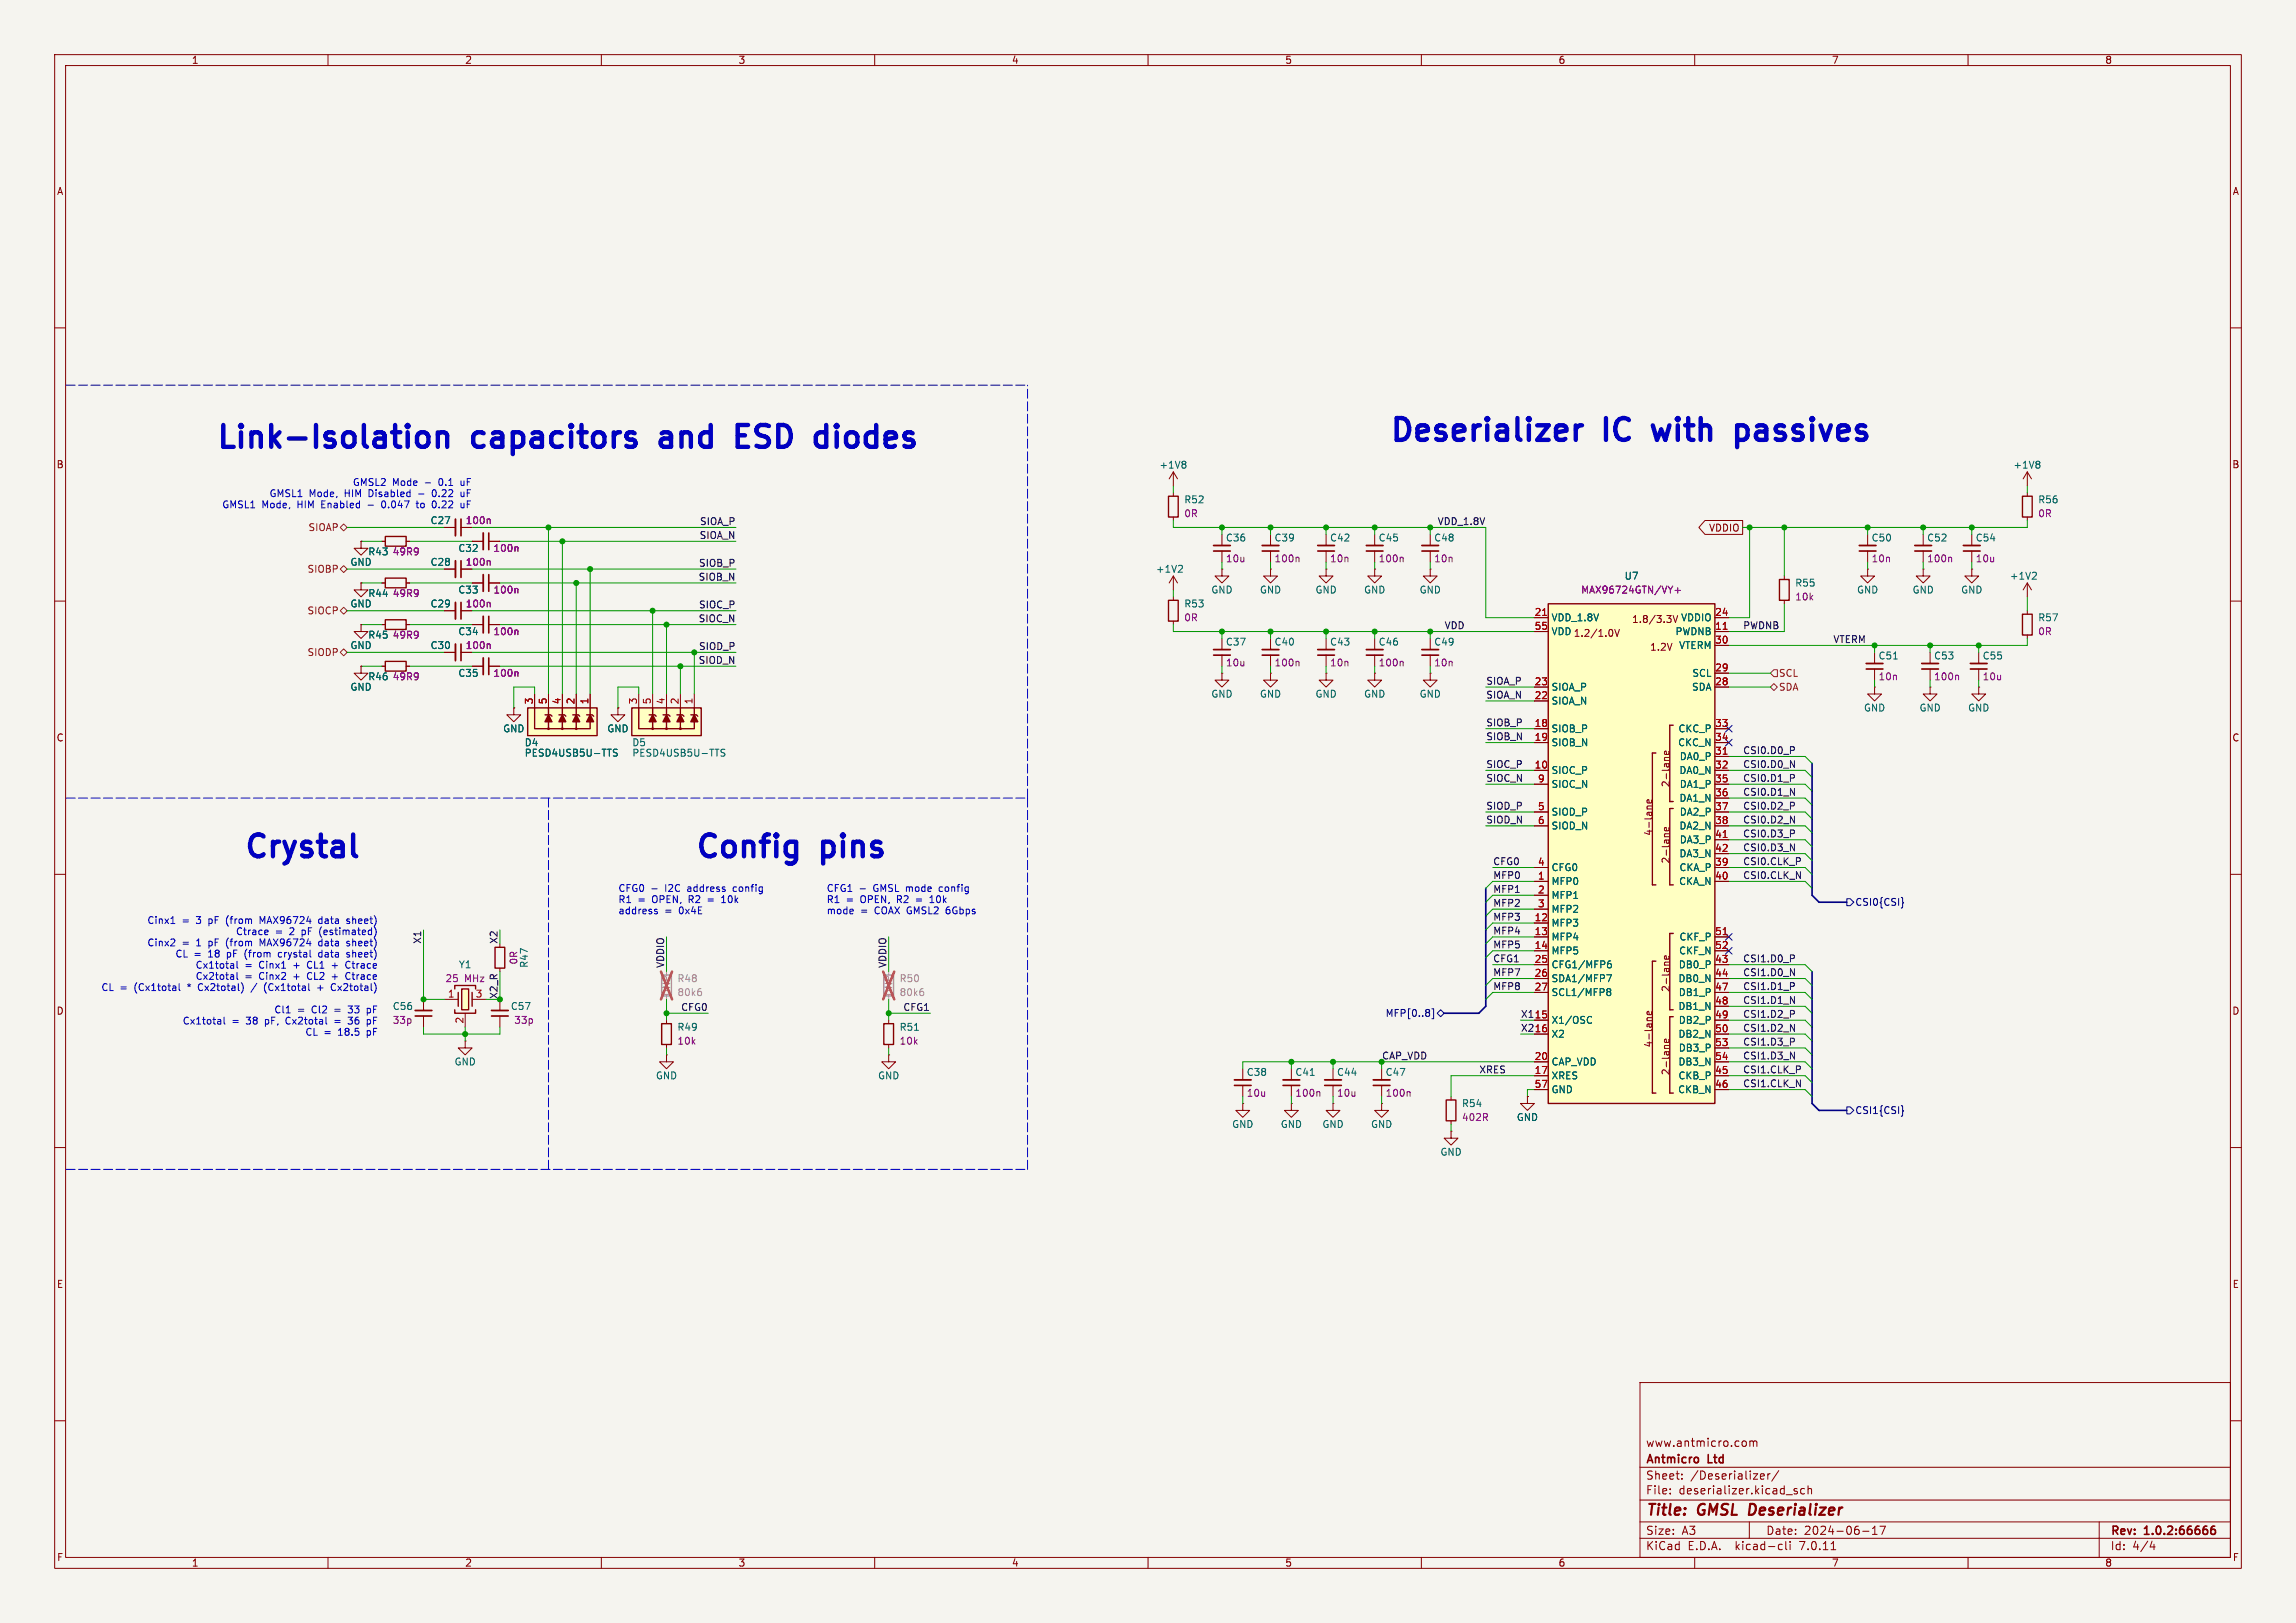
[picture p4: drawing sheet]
<svg xmlns="http://www.w3.org/2000/svg" width="420mm" height="297mm" viewBox="0 0 420 297" stroke-linecap="round" stroke-linejoin="round" font-family="sans-serif">
<defs><g id="words">
<g font-size="5.6" fill="#0000c2">
<text x="39.4" y="82.3">Link-Isolation</text>
<text x="86.9" y="82.3">capacitors</text>
<text x="122.8" y="82.3">and</text>
<text x="138.3" y="82.3">ESD</text>
<text x="154.3" y="82.3">diodes</text>
<text x="254" y="81">Deserializer</text>
<text x="293.9" y="81">IC</text>
<text x="304.4" y="81">with</text>
<text x="321.1" y="81">passives</text>
<text x="44.4" y="157.2">Crystal</text>
<text x="127" y="157.2">Config</text>
<text x="150.7" y="157.2">pins</text>
</g>
<g font-size="2.8" fill="#840000">
<text x="301" y="277.9">Title:</text>
<text x="310.6" y="277.9">GMSL</text>
<text x="320.8" y="277.9">Deserializer</text>
</g>
<g font-size="2.1" fill="#840000">
<text x="301" y="268.2">Antmicro</text>
<text x="301" y="265">www.antmicro.com</text>
<text x="312.5" y="268.2">Ltd</text>
<text x="301" y="273.7">File:</text>
<text x="301" y="271">Sheet:</text>
<text x="307.1" y="273.7">deserializer.kicad_sch</text>
<text x="309.2" y="271">/Deserializer/</text>
<text x="301" y="281.1">Size:</text>
<text x="307.6" y="281.1">A3</text>
<text x="323" y="281.1">Date:</text>
<text x="330" y="281.1">2024-06-17</text>
<text x="386" y="281.3">Rev:</text>
<text x="392.4" y="281.3">1.0.2:66666</text>
<text x="301" y="283.9">KiCad</text>
<text x="308.7" y="283.9">E.D.A.</text>
<text x="317.6" y="283.9">kicad-cli</text>
<text x="329.5" y="283.9">7.0.11</text>
<text x="386" y="283.9">Id:</text>
<text x="390.1" y="283.9">4/4</text>
</g>
<g font-size="1.8" fill="#840000">
<text x="35" y="11.9">1</text>
<text x="85" y="11.9">2</text>
<text x="135" y="11.9">3</text>
<text x="185" y="11.9">4</text>
<text x="235" y="11.9">5</text>
<text x="285" y="11.9">6</text>
<text x="335" y="11.9">7</text>
<text x="385" y="11.9">8</text>
<text x="10.3" y="35.9">A</text>
<text x="408.3" y="35.9">A</text>
<text x="10.3" y="85.9">B</text>
<text x="408.2" y="85.9">B</text>
<text x="312.5" y="97.5">VDDIO</text>
<text x="283.7" y="116.4">VDD 1.2/1.0V</text>
<text x="298.4" y="114.2">1.8/3.3V</text>
<text x="301.8" y="119.3">1.2V</text>
<text x="10.3" y="135.9">C</text>
<text x="408.2" y="135.9">C</text>
<text x="305.6" y="144.1" transform="rotate(-90 305.6 144.1)">2-lane</text>
<text x="302.4" y="153" transform="rotate(-90 302.4 153)">4-lane</text>
<text x="305.6" y="158.1" transform="rotate(-90 305.6 158.1)">2-lane</text>
<text x="10.3" y="185.9">D</text>
<text x="305.6" y="181.6" transform="rotate(-90 305.6 181.6)">2-lane</text>
<text x="408.2" y="185.9">D</text>
<text x="302.4" y="191.8" transform="rotate(-90 302.4 191.8)">4-lane</text>
<text x="305.6" y="196.8" transform="rotate(-90 305.6 196.8)">2-lane</text>
<text x="10.3" y="235.9">E</text>
<text x="408.3" y="235.9">E</text>
<text x="10.3" y="285.9">F</text>
<text x="35" y="286.9">1</text>
<text x="85" y="286.9">2</text>
<text x="135" y="286.9">3</text>
<text x="185" y="286.9">4</text>
<text x="235" y="286.9">5</text>
<text x="285" y="286.9">6</text>
<text x="335" y="286.9">7</text>
<text x="385" y="286.9">8</text>
<text x="408.3" y="285.9">F</text>
</g>
<g font-size="1.8" fill="#0000c2">
<text x="64.4" y="89">GMSL2</text>
<text x="71.8" y="89">Mode</text>
<text x="77.8" y="89">-</text>
<text x="80.5" y="89">0.1</text>
<text x="84.7" y="89">uF</text>
<text x="40.6" y="93.1">GMSL1</text>
<text x="47.9" y="93.1">Mode,</text>
<text x="49.2" y="91.1">GMSL1</text>
<text x="54.5" y="93.1">HIM</text>
<text x="56.5" y="91.1">Mode,</text>
<text x="59.1" y="93.1">Enabled</text>
<text x="63.2" y="91.1">HIM</text>
<text x="67.7" y="91.1">Disabled</text>
<text x="67.7" y="93.1">-</text>
<text x="70.5" y="93.1">0.047</text>
<text x="77" y="91.1">-</text>
<text x="77.1" y="93.1">to</text>
<text x="79.7" y="91.1">0.22</text>
<text x="80.1" y="93.1">0.22</text>
<text x="85.1" y="91.1">uF</text>
<text x="85.5" y="93.1">uF</text>
<text x="113" y="163.3">CFG0</text>
<text x="113" y="165.3">R1</text>
<text x="113" y="167.4">address</text>
<text x="116.7" y="165.3">=</text>
<text x="119.4" y="165.3">OPEN,</text>
<text x="121.6" y="167.4">=</text>
<text x="121.8" y="163.3">I2C</text>
<text x="124.3" y="167.4">0x4E</text>
<text x="126" y="163.3">address</text>
<text x="126.3" y="165.3">R2</text>
<text x="129.9" y="165.3">=</text>
<text x="132.7" y="165.3">10k</text>
<text x="134.6" y="163.3">config</text>
<text x="151.1" y="163.3">CFG1</text>
<text x="151.1" y="165.3">R1</text>
<text x="151.1" y="167.4">mode</text>
<text x="154.8" y="165.3">=</text>
<text x="157.4" y="167.4">=</text>
<text x="157.5" y="165.3">OPEN,</text>
<text x="159.9" y="163.3">GMSL mode</text>
<text x="160.1" y="167.4">COAX GMSL2</text>
<text x="164.4" y="165.3">R2</text>
<text x="168" y="165.3">=</text>
<text x="170.8" y="165.3">10k</text>
<text x="172.3" y="163.3">config</text>
<text x="173.5" y="167.4">6Gbps</text>
<text x="26.9" y="169.2">Cinx1</text>
<text x="26.9" y="173.3">Cinx2</text>
<text x="33.3" y="169.2">=</text>
<text x="33.3" y="173.3">=</text>
<text x="36" y="169.2">3</text>
<text x="36" y="173.3">1</text>
<text x="38.4" y="169.2">pF</text>
<text x="38.4" y="173.3">pF</text>
<text x="41.8" y="169.2">(from</text>
<text x="41.8" y="173.3">(from</text>
<text x="43.1" y="171.2">Ctrace</text>
<text x="48.2" y="169.2">MAX96724</text>
<text x="48.2" y="173.3">MAX96724</text>
<text x="50.3" y="171.2">=</text>
<text x="53.1" y="171.2">2</text>
<text x="55.5" y="171.2">pF</text>
<text x="58.9" y="171.2">(estimated)</text>
<text x="59.2" y="169.2">data</text>
<text x="59.2" y="173.3">data</text>
<text x="64.5" y="169.2">sheet)</text>
<text x="64.5" y="173.3">sheet)</text>
<text x="32" y="175.3">CL =</text>
<text x="35.7" y="177.3">Cx1total</text>
<text x="35.7" y="179.4">Cx2total</text>
<text x="38.2" y="175.3">18</text>
<text x="41.8" y="175.3">pF</text>
<text x="44.8" y="177.3">=</text>
<text x="44.8" y="179.4">=</text>
<text x="45.2" y="175.3">(from</text>
<text x="47.5" y="177.3">Cinx1</text>
<text x="47.5" y="179.4">Cinx2</text>
<text x="51.6" y="175.3">crystal</text>
<text x="54" y="177.3">+</text>
<text x="54" y="179.4">+</text>
<text x="56.7" y="177.3">CL1</text>
<text x="56.7" y="179.4">CL2</text>
<text x="59.2" y="175.3">data</text>
<text x="61.4" y="177.3">+</text>
<text x="61.4" y="179.4">+</text>
<text x="64.1" y="177.3">Ctrace</text>
<text x="64.1" y="179.4">Ctrace</text>
<text x="64.5" y="175.3">sheet)</text>
<text x="18.5" y="181.4">CL =</text>
<text x="24.7" y="181.4">(Cx1total</text>
<text x="34.6" y="181.4">*</text>
<text x="36.7" y="181.4">Cx2total)</text>
<text x="49.2" y="181.4">(Cx1total</text>
<text x="50.1" y="185.5">Cl1</text>
<text x="54.4" y="185.5">=</text>
<text x="57.1" y="185.5">Cl2</text>
<text x="59.1" y="181.4">+</text>
<text x="61.5" y="185.5">=</text>
<text x="61.9" y="181.4">Cx2total)</text>
<text x="64.2" y="185.5">33</text>
<text x="67.8" y="185.5">pF</text>
<text x="33.3" y="187.6">Cx1total</text>
<text x="42.4" y="187.6">=</text>
<text x="45.2" y="187.6">38</text>
<text x="48.8" y="187.6">pF,</text>
<text x="52.8" y="187.6">Cx2total</text>
<text x="55.8" y="189.6">CL =</text>
<text x="62" y="189.6">18.5</text>
<text x="64.6" y="187.6">36</text>
<text x="67.4" y="189.6">pF</text>
<text x="68.2" y="187.6">pF</text>
</g>
<g font-size="1.8" fill="#006464">
<text x="212" y="86">+1V8</text>
<text x="368.2" y="86">+1V8</text>
<text x="216.5" y="92.3">R52</text>
<text x="372.7" y="92.3">R56</text>
<text x="67.3" y="101.8">R43</text>
<text x="78.7" y="96.1">C27</text>
<text x="83.7" y="101.2">C32</text>
<text x="224.2" y="99.3">C36</text>
<text x="233" y="99.3">C39</text>
<text x="243.2" y="99.3">C42</text>
<text x="252.1" y="99.3">C45</text>
<text x="262.3" y="99.3">C48</text>
<text x="342.3" y="99.3">C50</text>
<text x="352.4" y="99.3">C52</text>
<text x="361.3" y="99.3">C54</text>
<text x="64" y="103.7">GND</text>
<text x="78.7" y="103.7">C28</text>
<text x="211.4" y="105">+1V2</text>
<text x="297.1" y="106.3">U7</text>
<text x="328.3" y="107.5">R55</text>
<text x="367.6" y="106.3">+1V2</text>
<text x="64" y="111.4">GND</text>
<text x="67.3" y="109.4">R44</text>
<text x="78.7" y="111.4">C29</text>
<text x="83.7" y="108.8">C33</text>
<text x="216.5" y="111.3">R53</text>
<text x="221.5" y="108.8">GND</text>
<text x="230.4" y="108.8">GND</text>
<text x="240.5" y="108.8">GND</text>
<text x="249.4" y="108.8">GND</text>
<text x="259.6" y="108.8">GND</text>
<text x="283.7" y="113.9">VDD_1.8V</text>
<text x="307.4" y="113.9">VDDIO</text>
<text x="339.6" y="108.8">GND</text>
<text x="349.8" y="108.8">GND</text>
<text x="358.6" y="108.8">GND</text>
<text x="372.7" y="113.9">R57</text>
<text x="64" y="119">GND</text>
<text x="67.3" y="117.1">R45</text>
<text x="78.7" y="119">C30</text>
<text x="83.7" y="116.4">C34</text>
<text x="224.2" y="118.3">C37</text>
<text x="233" y="118.3">C40</text>
<text x="243.2" y="118.3">C43</text>
<text x="252.1" y="118.3">C46</text>
<text x="262.3" y="118.3">C49</text>
<text x="283.7" y="116.4">VDD</text>
<text x="306.4" y="116.4">PWDNB</text>
<text x="307.1" y="119">VTERM</text>
<text x="67.3" y="124.7">R46</text>
<text x="83.7" y="124.1">C35</text>
<text x="309.5" y="124.1">SCL</text>
<text x="343.5" y="120.9">C51</text>
<text x="353.7" y="120.9">C53</text>
<text x="362.6" y="120.9">C55</text>
<text x="64" y="126.6">GND</text>
<text x="221.5" y="127.9">GND</text>
<text x="230.4" y="127.9">GND</text>
<text x="240.5" y="127.9">GND</text>
<text x="249.4" y="127.9">GND</text>
<text x="259.6" y="127.9">GND</text>
<text x="283.7" y="129.1">SIOA_N</text>
<text x="283.7" y="126.6">SIOA_P</text>
<text x="309.4" y="126.6">SDA</text>
<text x="340.9" y="130.4">GND</text>
<text x="351" y="130.4">GND</text>
<text x="359.9" y="130.4">GND</text>
<text x="91.9" y="134.2">GND</text>
<text x="95.9" y="136.8">D4</text>
<text x="111" y="134.2">GND</text>
<text x="115.6" y="136.8">D5</text>
<text x="283.7" y="134.2">SIOB_P</text>
<text x="283.7" y="136.8">SIOB_N</text>
<text x="306.9" y="136.8">CKC_N</text>
<text x="306.9" y="134.2">CKC_P</text>
<text x="95.9" y="138.7">PESD4USB5U-TTS</text>
<text x="115.6" y="138.7">PESD4USB5U-TTS</text>
<text x="283.7" y="141.8">SIOC_P</text>
<text x="307.1" y="141.8">DA0_N</text>
<text x="307.2" y="139.3">DA0_P</text>
<text x="283.7" y="149.5">SIOD_P</text>
<text x="283.7" y="144.4">SIOC_N</text>
<text x="307.1" y="146.9">DA1_N</text>
<text x="307.2" y="144.4">DA1_P</text>
<text x="307.2" y="149.5">DA2_P</text>
<text x="283.7" y="152">SIOD_N</text>
<text x="307.1" y="152">DA2_N</text>
<text x="307.2" y="154.5">DA3_P</text>
<text x="283.7" y="159.6">CFG0</text>
<text x="307.1" y="159.6">CKA_P</text>
<text x="307.1" y="157.1">DA3_N</text>
<text x="283.7" y="162.2">MFP0</text>
<text x="283.7" y="164.7">MFP1</text>
<text x="283.7" y="167.2">MFP2</text>
<text x="307.1" y="162.2">CKA_N</text>
<text x="283.7" y="169.8">MFP3</text>
<text x="283.7" y="172.3">MFP4</text>
<text x="307.1" y="172.3">CKF_P</text>
<text x="83.8" y="177.4">Y1</text>
<text x="96.7" y="177.2" transform="rotate(-90 96.7 177.2)">R47</text>
<text x="283.7" y="174.9">MFP5</text>
<text x="283.7" y="177.4">CFG1/MFP6</text>
<text x="283.7" y="179.9">SDA1/MFP7</text>
<text x="306.9" y="179.9">DB0_N</text>
<text x="307" y="177.4">DB0_P</text>
<text x="307.1" y="174.9">CKF_N</text>
<text x="71.8" y="185">C56</text>
<text x="93.3" y="185">C57</text>
<text x="283.7" y="182.5">SCL1/MFP8</text>
<text x="306.9" y="185">DB1_N</text>
<text x="307" y="182.5">DB1_P</text>
<text x="123.8" y="188.8">R49</text>
<text x="164.5" y="188.8">R51</text>
<text x="283.7" y="187.6">X1/OSC</text>
<text x="283.7" y="190.1">X2</text>
<text x="306.9" y="190.1">DB2_N</text>
<text x="307" y="187.6">DB2_P</text>
<text x="83.1" y="195.2">GND</text>
<text x="119.9" y="197.7">GND</text>
<text x="160.5" y="197.7">GND</text>
<text x="228" y="197.1">C38</text>
<text x="236.9" y="197.1">C41</text>
<text x="244.5" y="197.1">C44</text>
<text x="253.4" y="197.1">C47</text>
<text x="283.7" y="197.7">XRES</text>
<text x="283.7" y="195.2">CAP_VDD</text>
<text x="306.9" y="197.7">CKB_P</text>
<text x="306.9" y="195.2">DB3_N</text>
<text x="307" y="192.6">DB3_P</text>
<text x="267.3" y="202.8">R54</text>
<text x="283.7" y="200.3">GND</text>
<text x="306.9" y="200.3">CKB_N</text>
<text x="225.3" y="206.6">GND</text>
<text x="234.2" y="206.6">GND</text>
<text x="241.8" y="206.6">GND</text>
<text x="250.7" y="206.6">GND</text>
<text x="277.4" y="205.3">GND</text>
<text x="263.4" y="211.7">GND</text>
</g>
<g font-size="1.8" fill="#840084">
<text x="216.5" y="94.8">0R</text>
<text x="372.7" y="94.8">0R</text>
<text x="71.7" y="101.8">49R9</text>
<text x="85.1" y="96.1">100n</text>
<text x="90.2" y="101.2">100n</text>
<text x="85.1" y="103.7">100n</text>
<text x="224.2" y="103.1">10u</text>
<text x="233" y="103.1">100n</text>
<text x="243.2" y="103.1">10n</text>
<text x="252.1" y="103.1">100n</text>
<text x="262.3" y="103.1">10n</text>
<text x="342.3" y="103.1">10n</text>
<text x="352.4" y="103.1">100n</text>
<text x="361.3" y="103.1">10u</text>
<text x="71.7" y="109.4">49R9</text>
<text x="85.1" y="111.4">100n</text>
<text x="90.2" y="108.8">100n</text>
<text x="216.5" y="113.9">0R</text>
<text x="289.1" y="108.8">MAX96724GTN/VY+</text>
<text x="328.3" y="110.1">10k</text>
<text x="71.7" y="117.1">49R9</text>
<text x="85.1" y="119">100n</text>
<text x="90.2" y="116.4">100n</text>
<text x="372.7" y="116.4">0R</text>
<text x="71.7" y="124.7">49R9</text>
<text x="90.2" y="124.1">100n</text>
<text x="224.2" y="122.1">10u</text>
<text x="233" y="122.1">100n</text>
<text x="243.2" y="122.1">10n</text>
<text x="252.1" y="122.1">100n</text>
<text x="262.3" y="122.1">10n</text>
<text x="343.5" y="124.7">10n</text>
<text x="353.7" y="124.7">100n</text>
<text x="362.6" y="124.7">10u</text>
<text x="81.4" y="179.9">25</text>
<text x="85" y="179.9">MHz</text>
<text x="94.8" y="176.6" transform="rotate(-90 94.8 176.6)">0R</text>
<text x="71.8" y="187.6">33p</text>
<text x="94" y="187.6">33p</text>
<text x="123.8" y="191.4">10k</text>
<text x="164.5" y="191.4">10k</text>
<text x="228" y="200.9">10u</text>
<text x="236.9" y="200.9">100n</text>
<text x="244.5" y="200.9">10u</text>
<text x="253.4" y="200.9">100n</text>
<text x="267.3" y="205.3">402R</text>
</g>
<g font-size="1.8" fill="#725600">
<text x="56.3" y="97.4">SIOAP</text>
<text x="56.2" y="105">SIOBP</text>
<text x="56.2" y="112.6">SIOCP</text>
<text x="56.2" y="120.2">SIODP</text>
<text x="325.3" y="124.1">SCL</text>
<text x="325.3" y="126.6">SDA</text>
</g>
<g font-size="1.8" fill="#0f0f0f">
<text x="127.9" y="98.7">SIOA_N</text>
<text x="127.9" y="96.2">SIOA_P</text>
<text x="262.9" y="96.2">VDD_1.8V</text>
<text x="127.7" y="106.3">SIOB_N</text>
<text x="127.8" y="103.8">SIOB_P</text>
<text x="127.7" y="114">SIOC_N</text>
<text x="127.8" y="111.4">SIOC_P</text>
<text x="127.8" y="119">SIOD_P</text>
<text x="264.2" y="115.2">VDD</text>
<text x="318.8" y="115.2">PWDNB</text>
<text x="335.3" y="117.8">VTERM</text>
<text x="127.7" y="121.6">SIOD_N</text>
<text x="271.8" y="125.4">SIOA_P</text>
<text x="271.8" y="127.9">SIOA_N</text>
<text x="271.8" y="135.5">SIOB_N</text>
<text x="271.8" y="133">SIOB_P</text>
<text x="271.8" y="140.6">SIOC_P</text>
<text x="271.8" y="143.2">SIOC_N</text>
<text x="318.8" y="138.1">CSI0.D0_P</text>
<text x="318.8" y="140.6">CSI0.D0_N</text>
<text x="318.8" y="143.2">CSI0.D1_P</text>
<text x="271.8" y="148.2">SIOD_P</text>
<text x="318.8" y="148.2">CSI0.D2_P</text>
<text x="318.8" y="145.7">CSI0.D1_N</text>
<text x="271.8" y="150.8">SIOD_N</text>
<text x="318.8" y="150.8">CSI0.D2_N</text>
<text x="318.8" y="153.3">CSI0.D3_P</text>
<text x="318.8" y="155.9">CSI0.D3_N</text>
<text x="273" y="158.4">CFG0</text>
<text x="273" y="160.9">MFP0</text>
<text x="318.8" y="158.4">CSI0.CLK_P</text>
<text x="318.8" y="160.9">CSI0.CLK_N</text>
<text x="273" y="163.5">MFP1</text>
<text x="273" y="166">MFP2</text>
<text x="77.1" y="172.8" transform="rotate(-90 77.1 172.8)">X1</text>
<text x="273" y="171.1">MFP4</text>
<text x="273" y="173.6">MFP5</text>
<text x="273" y="168.6">MFP3</text>
<text x="121.6" y="177.2" transform="rotate(-90 121.6 177.2)">VDDIO</text>
<text x="162.2" y="177.2" transform="rotate(-90 162.2 177.2)">VDDIO</text>
<text x="273" y="176.2">CFG1</text>
<text x="273" y="178.7">MFP7</text>
<text x="318.8" y="176.2">CSI1.D0_P</text>
<text x="318.8" y="178.7">CSI1.D0_N</text>
<text x="124.5" y="185.1">CFG0</text>
<text x="165.1" y="185.1">CFG1</text>
<text x="273" y="181.3">MFP8</text>
<text x="318.8" y="183.8">CSI1.D1_N</text>
<text x="318.8" y="181.3">CSI1.D1_P</text>
<text x="278.1" y="186.3">X1</text>
<text x="318.8" y="188.9">CSI1.D2_N</text>
<text x="318.8" y="186.3">CSI1.D2_P</text>
<text x="318.8" y="191.4">CSI1.D3_P</text>
<text x="270.5" y="196.5">XRES</text>
<text x="318.8" y="196.5">CSI1.CLK_P</text>
<text x="318.8" y="194">CSI1.D3_N</text>
<text x="318.8" y="199">CSI1.CLK_N</text>
</g>
<g font-size="1.8" fill="#a90000">
<text x="280.6" y="112.8">21</text>
<text x="313.6" y="112.8">24</text>
<text x="280.6" y="115.3">55</text>
<text x="313.6" y="115.3">11</text>
<text x="313.6" y="117.9">30</text>
<text x="280.6" y="125.5">23</text>
<text x="313.6" y="125.5">28</text>
<text x="313.6" y="122.9">29</text>
<text x="97.5" y="129" transform="rotate(-90 97.5 129)">3</text>
<text x="100.1" y="129" transform="rotate(-90 100.1 129)">5</text>
<text x="102.6" y="129" transform="rotate(-90 102.6 129)">4</text>
<text x="105.2" y="129" transform="rotate(-90 105.2 129)">2</text>
<text x="107.7" y="129" transform="rotate(-90 107.7 129)">1</text>
<text x="116.6" y="129" transform="rotate(-90 116.6 129)">3</text>
<text x="119.1" y="129" transform="rotate(-90 119.1 129)">5</text>
<text x="121.7" y="129" transform="rotate(-90 121.7 129)">4</text>
<text x="124.2" y="129" transform="rotate(-90 124.2 129)">2</text>
<text x="126.7" y="129" transform="rotate(-90 126.7 129)">1</text>
<text x="280.6" y="128">22</text>
<text x="280.6" y="133.1">18</text>
<text x="280.6" y="135.6">19</text>
<text x="313.6" y="133.1">33</text>
<text x="313.6" y="135.6">34</text>
<text x="280.6" y="140.7">10</text>
<text x="281.2" y="143.3">9</text>
<text x="313.6" y="138.2">31</text>
<text x="313.6" y="140.7">32</text>
<text x="313.6" y="143.3">35</text>
<text x="281.2" y="148.3">5</text>
<text x="313.6" y="145.8">36</text>
<text x="313.6" y="148.3">37</text>
<text x="281.2" y="150.9">6</text>
<text x="313.6" y="150.9">38</text>
<text x="313.6" y="153.4">41</text>
<text x="313.6" y="156">42</text>
<text x="281.2" y="161">1</text>
<text x="281.2" y="158.5">4</text>
<text x="313.6" y="158.5">39</text>
<text x="313.6" y="161">40</text>
<text x="281.2" y="163.6">2</text>
<text x="281.2" y="166.1">3</text>
<text x="280.6" y="168.7">12</text>
<text x="280.6" y="171.2">13</text>
<text x="280.6" y="173.7">14</text>
<text x="313.6" y="171.2">51</text>
<text x="313.6" y="173.7">52</text>
<text x="280.6" y="176.3">25</text>
<text x="280.6" y="178.8">26</text>
<text x="313.6" y="176.3">43</text>
<text x="313.6" y="178.8">44</text>
<text x="81.8" y="182.6">1</text>
<text x="86.9" y="182.6">3</text>
<text x="280.6" y="181.4">27</text>
<text x="313.6" y="181.4">47</text>
<text x="313.6" y="183.9">48</text>
<text x="84.8" y="187.4" transform="rotate(-90 84.8 187.4)">2</text>
<text x="280.6" y="186.4">15</text>
<text x="280.6" y="189">16</text>
<text x="313.6" y="186.4">49</text>
<text x="313.6" y="189">50</text>
<text x="313.6" y="191.5">53</text>
<text x="280.6" y="196.6">17</text>
<text x="280.6" y="194.1">20</text>
<text x="313.6" y="196.6">45</text>
<text x="313.6" y="194.1">54</text>
<text x="280.6" y="199.1">57</text>
<text x="313.6" y="199.1">46</text>
</g>
<g font-size="1.8" fill="#000084">
<text x="339.3" y="166">CSI0{CSI}</text>
<text x="253.4" y="186.3">MFP[0..8]</text>
<text x="339.3" y="204.1">CSI1{CSI}</text>
</g>
<g font-size="1.8" fill="#009600">
<text x="91.1" y="172.8" transform="rotate(-90 91.1 172.8)">X2</text>
<text x="91.1" y="182.9" transform="rotate(-90 91.1 182.9)">X2_R</text>
<text x="278.1" y="188.9">X2</text>
<text x="252.7" y="194">CAP_VDD</text>
</g>
<g font-size="1.8" fill="#939391">
<text x="123.8" y="179.9">R48</text>
<text x="164.5" y="179.9">R50</text>
</g>
<g font-size="1.8" fill="#9c9b98">
<text x="122.8" y="182.4" transform="rotate(-90 122.8 182.4)">DNP</text>
<text x="123.8" y="182.5">80k6</text>
<text x="163.4" y="182.4" transform="rotate(-90 163.4 182.4)">DNP</text>
<text x="164.5" y="182.5">80k6</text>
</g>
</g></defs>
<path d="M0 0h420v297h-420z" fill="#f5f4ef" stroke="#f5f4ef" stroke-width=".18"/>
<g fill="none" stroke="#840000" stroke-width=".18">
<path d="M10 10h400v277h-400zM12 12h396v273h-396zM60 10v2M110 10v2M160 10v2M210 10v2M260 10v2M310 10v2M360 10v2M10 60h2M408 60h2M66 99.1v1.2h1.3l-1.3 1.3-1.2-1.3h1.2"/>
<path d="M66 99.1h.1M69.8 99.1h.7M74.3 99.1h.6M81.3 96.5h2M84.3 96.5h2.1M86.4 99.1h2M89.4 99.1h2M251.5 97.8v2M10 110h2M66 106.7v1.3h1.3l-1.3 1.2-1.2-1.2h1.2M66 106.7h.1M66 114.3v1.3h1.3l-1.3 1.2-1.2-1.2h1.2"/>
<path d="M66 114.3h.1M69.8 114.3h.7M69.8 106.7h.7M74.3 114.3h.6M74.3 106.7h.6M81.3 111.8h2M81.3 119.4h2M81.3 104.1h2M84.3 111.8h2.1M84.3 119.4h2.1M84.3 104.1h2.1M86.4 114.3h2"/>
<path d="M86.4 106.7h2M89.4 114.3h2M89.4 106.7h2M214.6 105.4l-.7 1.3M214.6 105.4v2.6M214.6 105.4l.8 1.3M251.5 104.1v1.3h1.2l-1.2 1.3-1.3-1.3h1.3M251.5 104.1h.1M251.5 100.8v2.1M408 110h2M66 121.9v1.3h1.3l-1.3 1.3-1.2-1.3h1.2M66 121.9h.1"/>
<path d="M69.8 121.9h.7M74.3 121.9h.6M86.4 121.9h2M89.4 121.9h2M113 129.5v1.3h1.3l-1.3 1.3-1.2-1.3h1.2M113 129.5h.1M10 160h2M408 160h2M162.6 193v1.3h1.2l-1.2 1.3-1.3-1.3h1.3M162.6 193h.1M162.6 186.7v.6M162.6 191.1v.7"/>
<path d="M243.8 195.6v2M243.8 198.6v2.1M252.7 195.6v2M252.7 198.6v2.1M10 210h2M252.7 201.9v1.3h1.3l-1.3 1.3-1.2-1.3h1.2M252.7 201.9h.1M265.4 200.7v.6M265.4 205.1v.6M279.4 200.7v1.2h1.3l-1.3 1.3-1.3-1.3h1.3M279.4 200.7h.1M408 210h2"/>
<path d="M10 260h2M300 253h108v32h-108zM408 260h2M300 278.5h108M300 274.5h108M300 268.5h108M305.5 273.2v.2M305.5 272.5v.1M307.7 270.5v.2M307.7 269.8v.1M319.2 263.7l.2 .3v.4l-.2 .3M320 278.5v3"/>
<path d="M320.1 263.8l.4-.1 .2 .2M320.1 263.7v1M320.7 263.9l.2-.2 .4 .1 .1 .9M320.7 263.9v.8M322.1 270.6h.6M322.1 269.8l.4-.1 .2 .3-.7 .2M323.4 269.7v1M323.8 269.7l-.3 .1-.1 .2M325.4 269.1l-1.3 1.9M328.2 272.7l.6 .4-.2 .3-.4-.1M328.7 272.5l-.3-.1-.2 .2M330.1 272.5l-.4-.1-.3 .3v.4l.1 .2h.6"/>
<path d="M330.7 272.5l.2-.1 .4 .1 .1 .9M330.7 271.9v1.5M342.5 279.7l.4-.4v1.5M343.9 279.3h1l-.7 1.5M384 278.5v6.5M60 285v2M110 285v2M160 285v2M210 285v2M260 285v2M300 281.5h108M310 285v2"/>
<path d="M325.6 282.6l.4 .1M326 283.5l-.4 .1M326.7 282.1v1.3l.2 .2M327.4 282.1v.1M327.4 282.6v1M334.9 283.6h.9M340.7 280.2h1.2M342.5 280.8h.9M360 285v2M393.7 282l-.4 1.1h.9M394 282.6v1"/>
</g>
<path d="M84.3 95v3M89.4 97.5v3.1M84.3 102.6v3.1M84.3 110.2v3.1M84.3 117.9v3M89.4 105.2v3M89.4 112.8v3M249.9 100.8h3.1M89.4 120.4v3M242.3 198.6h3.1M251.2 198.6h3.1M405.1 279.3a.59 .59 0 0 0-.7 .6v.6l.1 .2 .5 .1 .2-.2 .1-.5-.2-.2h-.4l-.3 .2" fill="none" stroke="#840000" stroke-width=".3"/>
<path d="M320.2 275.2l-.3 2h.5" fill="none" stroke="#840000" stroke-width=".4"/>
<path d="M83.3 95v3M88.4 97.5v3.1M249.9 99.8h3.1M83.3 102.6v3.1M83.3 110.2v3.1M83.3 117.9v3M88.4 105.2v3M88.4 112.8v3M88.4 120.4v3M242.3 197.6h3.1M251.2 197.6h3.1" fill="none" stroke="#840000" stroke-width=".33"/>
<path d="M89.5 95l.2 .2v.6M89.5 102.6l.2 .2v.6M89.5 110.2l.2 .2v.7M89.5 117.8l.2 .2v.7M94.6 115.3l.1 .2v.6M94.6 100.1l.1 .1v.7M94.6 107.7l.1 .2v.6M256.5 102l.2 .1v.7M94.6 122.9l.1 .2v.7M257.8 199.8l.1 .1v.7" fill="none" stroke="#840084" stroke-width=".18"/>
<path d="M70.5 98.2h3.8v1.7h-3.8zM70.5 105.8h3.8v1.8h-3.8zM70.5 113.4h3.8v1.8h-3.8zM70.5 121h3.8v1.8h-3.8zM161.7 187.3h1.7v3.8h-1.7zM264.5 201.3h1.8v3.8h-1.8z" fill="none" stroke="#840000" stroke-width=".25"/>
<path d="M161.7 178.4h1.7v3.8h-1.7z" fill="none" stroke="#9c9b98" stroke-width=".25"/>
<path d="M162.6 177.8v.6M162.6 182.2v.7M168.6 180.9h.3M168.7 181.4l.3 .2v.3l-.3 .3" fill="none" stroke="#9c9b98" stroke-width=".18"/>
<path d="M161.5 177.8l2.1 5.1M163.6 177.8l-2.1 5.1" fill="none" stroke="#eb3a3d" stroke-width=".46"/>
<path d="M216.1 103.4l.2 .3-.1 .3-.7 .7h.8M167.3 188.5h.7" fill="none" stroke="#006464" stroke-width=".18"/>
<path d="M302.3 200h.6z" fill="#ffffc2"/>
<path d="M302.3 175.9v24.1" fill="none" stroke="#ffffc2" stroke-width=".18"/>
<g fill="#ffffc2">
<path d="M302.3 175.9h.6z"/>
<path d="M302.3 161.9h.6z"/>
</g>
<path d="M302.3 137.8v24.1" fill="none" stroke="#ffffc2" stroke-width=".18"/>
<g fill="#ffffc2">
<path d="M302.3 137.8h.6z"/>
<path d="M305.4 200h.7z"/>
</g>
<path d="M305.4 186.1v13.9" fill="none" stroke="#ffffc2" stroke-width=".18"/>
<g fill="#ffffc2">
<path d="M305.4 186.1h.7z"/>
<path d="M305.4 184.8h.7z"/>
</g>
<path d="M305.4 170.8v14" fill="none" stroke="#ffffc2" stroke-width=".18"/>
<g fill="#ffffc2">
<path d="M305.4 170.8h.7z"/>
<path d="M305.4 161.9h.7z"/>
</g>
<path d="M305.4 148v13.9" fill="none" stroke="#ffffc2" stroke-width=".18"/>
<g fill="#ffffc2">
<path d="M305.4 148h.7z"/>
<path d="M305.4 146.7h.7z"/>
</g>
<path d="M305.4 132.7v14" fill="none" stroke="#ffffc2" stroke-width=".18"/>
<path d="M305.4 132.7h.7z" fill="#ffffc2"/>
<path d="M283.2 110.5h30.5v91.4h-30.5z" fill="#ffffc2" stroke="#ffffc2" stroke-width=".18"/>
<path d="M213.7 90.8h1.8v3.8h-1.8zM283.2 110.5h30.5v91.4h-30.5zM325.5 106h1.8v3.9h-1.8zM302.9 137.8h-.6v24.1h.6M306.1 132.7h-.7v14h.7M306.1 148h-.7v13.9h.7M302.9 175.9h-.6v24.1h.6M306.1 170.8h-.7v14h.7M306.1 186.1h-.7v13.9h.7" fill="none" stroke="#840000" stroke-width=".25"/>
<g fill="none" stroke="#840000" stroke-width=".18">
<path d="M214.6 90.2v.6M214.6 94.6v.7M261.6 97.8v2M341.6 97.8v2M251.5 116.8v2.1M251.5 119.9v2M261.6 104.1v1.3h1.3l-1.3 1.3-1.3-1.3h1.3M261.6 104.1h.1M261.6 100.8v2.1M261.6 116.8v2.1M261.6 119.9v2M280.7 115.6h2.5"/>
<path d="M280.7 113h2.5M294.9 115.3l.1 .4-.1 .6M295.4 115.2l.4 1.3 .4-1.3M304.9 112.6h.8l-.4 .5M305.6 113.2l.1 .2-.1 .5M306 112.6l.5 1.3 .4-1.3M313.7 115.6h2.5M313.7 113h2.5M313.7 118.1h2.5M326.4 105.4v.6M326.4 109.9v.6M341.6 104.1v1.3h-1.2l1.2 1.3 1.3-1.3h-1.3"/>
<path d="M341.6 104.1h.1M341.6 100.8v2.1M251.5 123.2v1.3h1.2l-1.2 1.2-1.3-1.2h1.3M251.5 123.2h.1M261.6 123.2v1.3h1.3l-1.3 1.2-1.3-1.2h1.3M261.6 123.2h.1M280.7 133.4h2.5M280.7 135.9h2.5M280.7 128.3h2.5M280.7 125.7h2.5M305.2 137.5l.1 .4-.2 .2-.6-.1v-.5h.3l.1 .6M305.3 138.6h-.7l-.1 .2"/>
<path d="M313.7 133.4h2.5M313.7 135.9h2.5M313.7 125.7h2.5M313.7 123.2h2.5M313.7 138.4h2.5M280.7 141h2.5M280.7 143.5h2.5M280.7 148.6h2.5M280.7 151.1h2.5M280.7 158.8h2.5M302.1 146.4v.4l-.2 .1h-.6v-.5l.3-.1 .1 .6M302.1 147.5h-.6l-.2 .2"/>
<path d="M305.2 151.5l.1 .3-.2 .2h-.6v-.5l.3-.1 .1 .6M305.3 152.6h-.7l-.1 .2M313.7 141h2.5M313.7 143.5h2.5M313.7 146.1h2.5M313.7 148.6h2.5M313.7 151.1h2.5M313.7 158.8h2.5M313.7 153.7h2.5M313.7 156.2h2.5M280.7 161.3h2.5M280.7 168.9h2.5"/>
<path d="M280.7 171.5h2.5M280.7 174h2.5M280.7 163.8h2.5M280.7 176.5h2.5M280.7 179.1h2.5M280.7 166.4h2.5M305.2 175l.1 .3-.2 .2h-.6v-.5l.3-.1 .1 .6M305.3 176.1h-.7l-.1 .2M313.7 161.3h2.5M313.7 171.5h2.5M313.7 174h2.5M313.7 176.5h2.5"/>
<path d="M313.7 179.1h2.5M280.7 186.7h2.5M280.7 189.2h2.5M280.7 196.9h2.5M280.7 194.3h2.5M280.7 181.6h2.5M280.7 199.4h2.5M302.1 185.1v.4l-.2 .2-.6-.1v-.5h.3l.1 .6M302.1 186.2h-.6l-.2 .2M305.2 190.2l.1 .4-.2 .2-.6-.1v-.5h.3l.1 .6M305.3 191.3h-.7l-.1 .2M313.7 186.7h2.5"/>
<path d="M313.7 189.2h2.5M313.7 196.9h2.5M313.7 194.3h2.5M313.7 181.6h2.5M313.7 199.4h2.5M313.7 184.2h2.5M313.7 191.8h2.5"/>
</g>
<path d="M282.2 112.6h.7M315.2 115.2h.7M315.2 138h.7M315.2 153.3h.7M315.2 171h.7" fill="none" stroke="#a90000" stroke-width=".18"/>
<path d="M293.9 178.4h.9l-.6 1.2M294.2 176.4l.3-.1 .3 .3-.2 .4h-.4M294.6 175.8l-.3 .1-.2 .2M290.6 186.1l.3-.1 .2 .1M291.1 187.1l-.2 .2-.3-.1M294.2 181.5l-.3-.3 .3-.3 .3 .1 .1 .2-.2 .3M294.2 181.5l-.3 .2 .1 .4 .2 .1 .3-.1 .1-.2v-.3l-.2-.1M294.2 181.5h.2" fill="none" stroke="#006464" stroke-width=".18"/>
<path d="M306.4 108h1M306.9 107.6v.9M256.5 121l.2 .2v.7" fill="none" stroke="#840084" stroke-width=".18"/>
<path d="M249.9 119.9h3.1M260.1 100.8h3M260.1 119.9h3M340.1 100.8h3.1" fill="none" stroke="#840000" stroke-width=".3"/>
<path d="M260.1 99.8h3M340.1 99.8h3.1M249.9 118.9h3.1M260.1 118.9h3" fill="none" stroke="#840000" stroke-width=".33"/>
<path d="M214.6 86.4l-.7 1.2z" fill="#ffffc2"/>
<path d="M214.6 86.4v2.5" fill="none" stroke="#ffffc2" stroke-width=".18"/>
<path d="M214.6 86.4l.8 1.2z" fill="#ffffc2"/>
<g fill="none" stroke="#840000" stroke-width=".18">
<path d="M214.6 86.4l-.7 1.2M214.6 86.4v2.5M214.6 86.4l.8 1.2M223.5 97.8v2M232.4 97.8v2M242.6 97.8v2M214.6 109.2v.7M214.6 113.7v.6M223.5 104.1v1.3h1.3l-1.3 1.3-1.3-1.3h1.3M223.5 104.1h.1M223.5 100.8v2.1M223.5 116.8v2.1"/>
<path d="M223.5 119.9v2M232.4 104.1v1.3h1.3l-1.3 1.3-1.3-1.3h1.3M232.4 104.1h.1M232.4 100.8v2.1M242.6 104.1v1.3h1.2l-1.2 1.3-1.3-1.3h1.3M242.6 104.1h.1M242.6 100.8v2.1M360.7 104.1v1.3h-1.3l1.3 1.3 1.2-1.3h-1.2M360.7 104.1h.1M223.5 123.2v1.3h1.3l-1.3 1.2-1.3-1.2h1.3M223.5 123.2h.1"/>
</g>
<path d="M216.7 84.4l.2 .2-.2 .3 .2 .3v.2l-.2 .3" fill="none" stroke="#006464" stroke-width=".18"/>
<path d="M213.7 109.9h1.8v3.8h-1.8z" fill="none" stroke="#840000" stroke-width=".25"/>
<path d="M222 100.8h3M222 119.9h3M230.9 100.8h3M241 100.8h3.1" fill="none" stroke="#840000" stroke-width=".3"/>
<path d="M222 99.8h3M230.9 99.8h3M241 99.8h3.1M222 118.9h3" fill="none" stroke="#840000" stroke-width=".33"/>
<path d="M237.4 102l.2 .1v.7" fill="none" stroke="#840084" stroke-width=".18"/>
<g fill="#ffffc2">
<path d="M99.7 130.8h1l.3 .3z"/>
<path d="M102.2 130.8h1.1l.2 .3z"/>
<path d="M104.8 130.8h1l.2 .3z"/>
<path d="M107.3 130.8h1l.3 .3z"/>
</g>
<g fill="#ffffc2" stroke="#ffffc2" stroke-width=".18">
<path d="M96.5 129.5h12.7v5.1h-12.7z"/>
<circle cx="100.3" cy="133.3" r=".13"/>
<circle cx="102.9" cy="133.3" r=".13"/>
<circle cx="105.4" cy="133.3" r=".13"/>
</g>
<g fill="none" stroke="#840000" stroke-width=".25">
<path d="M96.5 129.5h12.7v5.1h-12.7zM97.8 129.5v3.9h10.1v-1.3M99.7 130.8h1l.3 .3M100.3 129.5v1.3M100.3 132.1v1.3M102.2 130.8h1.1l.2 .3M102.9 129.5v1.3M102.9 132.1v1.3M104.8 130.8h1l.2 .3M105.4 129.5v1.3M105.4 132.1v1.3M107.3 130.8h1l.3 .3"/>
<path d="M107.9 129.5v1.3"/>
<circle cx="100.3" cy="133.3" r=".13"/>
<circle cx="102.9" cy="133.3" r=".13"/>
<circle cx="105.4" cy="133.3" r=".13"/>
</g>
<g fill="#840000" stroke="#840000" stroke-width=".25">
<path d="M100.3 130.8l.7 1.3h-1.3z"/>
<path d="M102.9 130.8l.6 1.3h-1.3z"/>
<path d="M105.4 130.8l.6 1.3h-1.2z"/>
<path d="M107.9 130.8l.7 1.3h-1.3z"/>
</g>
<path d="M97.8 127v2.5M100.3 127v2.5M102.9 127v2.5M105.4 127v2.5M107.9 127v2.5" fill="none" stroke="#840000" stroke-width=".18"/>
<path d="M112.9 137.2l-.5-.1-.2 .2 .1 .3 .6 .3v.4l-.2 .1-.5-.1" fill="none" stroke="#006464" stroke-width=".18"/>
<g fill="#ffffc2">
<path d="M118.7 130.8h1.1l.2 .3z"/>
<path d="M121.3 130.8h1l.3 .3z"/>
<path d="M123.8 130.8h1l.3 .3z"/>
<path d="M126.4 130.8h1l.2 .3z"/>
</g>
<g fill="#ffffc2" stroke="#ffffc2" stroke-width=".18">
<path d="M115.6 129.5h12.7v5.1h-12.7z"/>
<path d="M84.5 181h1.2v3.8h-1.2z"/>
<circle cx="119.4" cy="133.3" r=".13"/>
<circle cx="121.9" cy="133.3" r=".13"/>
<circle cx="124.5" cy="133.3" r=".13"/>
</g>
<g fill="none" stroke="#840000" stroke-width=".25">
<path d="M370 90.8h1.7v3.8h-1.7zM370 112.4h1.7v3.8h-1.7zM115.6 129.5h12.7v5.1h-12.7zM116.8 129.5v3.9h10.2v-1.3M118.7 130.8h1.1l.2 .3M119.4 129.5v1.3M119.4 132.1v1.3M121.3 130.8h1l.3 .3M121.9 129.5v1.3M121.9 132.1v1.3M123.8 130.8h1l.3 .3M124.5 129.5v1.3"/>
<path d="M124.5 132.1v1.3M126.4 130.8h1l.2 .3M127 129.5v1.3M90.6 173.4h1.7v3.8h-1.7zM83.2 184.8v.6h3.8v-.6M83.2 181v-.7h3.8v.7M83.8 181.6v2.6M84.5 181h1.2v3.8h-1.2zM86.4 181.6v2.6"/>
<circle cx="119.4" cy="133.3" r=".13"/>
<circle cx="121.9" cy="133.3" r=".13"/>
<circle cx="124.5" cy="133.3" r=".13"/>
</g>
<g fill="#840000" stroke="#840000" stroke-width=".25">
<path d="M119.4 130.8l.6 1.3h-1.3z"/>
<path d="M121.9 130.8l.7 1.3h-1.3z"/>
<path d="M124.5 130.8l.6 1.3h-1.3z"/>
<path d="M127 130.8l.6 1.3h-1.2z"/>
</g>
<g fill="none" stroke="#840000" stroke-width=".18">
<path d="M351.8 97.8v2M370.8 90.2v.6M370.8 94.6v.7M242.6 116.8v2.1M242.6 119.9v2M351.8 100.8v2.1M353.1 119.4v2M361.9 119.4v2M370.8 106.7v2.5M370.8 111.8v.6M370.8 116.2v.6M370.8 106.7l-.7 1.3"/>
<path d="M370.8 106.7l.8 1.3M94 129.5v1.3h1.2l-1.2 1.3-1.3-1.3h1.3M94 129.5h.1M116.8 127v2.5M119.4 127v2.5M121.9 127v2.5M124.5 127v2.5M127 127v2.5M232.4 123.2v1.3h1.3l-1.3 1.2-1.3-1.2h1.3M232.4 123.2h.1M353.1 125.7v1.3h-1.3l1.3 1.3 1.2-1.3h-1.2M353.1 125.7h.1"/>
<path d="M353.1 122.4v2.1M361.9 125.7v1.3h-1.2l1.2 1.3 1.3-1.3h-1.3M361.9 125.7h.1M361.9 122.4v2.1M91.4 177.2v.6M81.3 182.9h2.5M85.1 190.5v1.3h1.3l-1.3 1.2-1.3-1.2h1.3M85.1 190.5h.1M85.1 185.4v2.6M86.4 182.9h2.5M91.4 182.9v2M91.4 185.9v2.1"/>
<path d="M227.3 195.6v2M227.3 198.6v2.1M227.3 201.9v1.3h1.3l-1.3 1.3-1.2-1.3h1.2M227.3 201.9h.1M265.4 207v1.3h1.3l-1.3 1.3-1.2-1.3h1.2M265.4 207h.1"/>
</g>
<path d="M372.3 104.7l.2 .3-.1 .3-.7 .7h.8M132.6 137.2l-.5-.1-.2 .2 .1 .3 .5 .3v.4l-.1 .1-.5-.1" fill="none" stroke="#006464" stroke-width=".18"/>
<path d="M241 119.9h3.1M350.3 100.8h3M351.5 122.4h3.1M360.4 122.4h3.1M89.9 185.9h3.1M225.8 198.6h3.1" fill="none" stroke="#840000" stroke-width=".3"/>
<path d="M350.3 99.8h3M241 118.9h3.1M351.5 121.4h3.1M360.4 121.4h3.1M89.9 184.9h3.1M225.8 197.6h3.1" fill="none" stroke="#840000" stroke-width=".33"/>
<path d="M356.8 102l.2 .1v.7M358.1 123.6l.2 .1v.7" fill="none" stroke="#840084" stroke-width=".18"/>
<path d="M83.8 181.6v2.6M86.4 181.6v2.6" fill="none" stroke="#ffffc2" stroke-width=".18"/>
<path d="M370.8 86.4l-.7 1.2z" fill="#ffffc2"/>
<path d="M370.8 86.4v2.5" fill="none" stroke="#ffffc2" stroke-width=".18"/>
<path d="M370.8 86.4l.8 1.2z" fill="#ffffc2"/>
<g fill="none" stroke="#840000" stroke-width=".18">
<path d="M66 99.1h.1M69.8 99.1h.7M74.3 99.1h.6M81.3 96.5h2M84.3 96.5h2.1M86.4 99.1h2M89.4 99.1h2M311.9 95.2h6.9v2.6h-6.9l-1.1-1.3zM360.7 97.8v2M370.8 86.4l-.7 1.2M370.8 86.4v2.5M370.8 86.4l.8 1.2"/>
<path d="M66 114.3h.1M66 106.7h.1M69.8 114.3h.7M69.8 106.7h.7M74.3 114.3h.6M74.3 106.7h.6M81.3 104.1h2M81.3 119.4h2M81.3 111.8h2M84.3 104.1h2.1M84.3 119.4h2.1M84.3 111.8h2.1"/>
<path d="M86.4 114.3h2M86.4 106.7h2M89.4 114.3h2M89.4 106.7h2M232.4 116.8v2.1M232.4 119.9v2M280.7 115.6h2.5M280.7 113h2.5M313.7 115.6h2.5M313.7 113h2.5M313.7 118.1h2.5M342.9 119.4v2"/>
<path d="M351.8 104.1v1.3h-1.3l1.3 1.3 1.3-1.3h-1.3M351.8 104.1h.1M360.7 100.8v2.1M66 121.9h.1M69.8 121.9h.7M74.3 121.9h.6M86.4 121.9h2M89.4 121.9h2M94 129.5h.1M97.8 127v2.5M100.3 127v2.5M102.9 127v2.5"/>
<path d="M105.4 127v2.5M107.9 127v2.5M113 129.5h.1M242.6 123.2v1.3h1.2l-1.2 1.2-1.3-1.2h1.3M242.6 123.2h.1M280.7 133.4h2.5M280.7 135.9h2.5M280.7 128.3h2.5M280.7 125.7h2.5M313.7 133.4h2.5M313.7 135.9h2.5M313.7 125.7h2.5"/>
<path d="M313.7 123.2h2.5M313.7 138.4h2.5M342.9 125.7v1.3h-1.3l1.3 1.3 1.3-1.3h-1.3M342.9 125.7h.1M342.9 122.4v2.1M280.7 141h2.5M280.7 143.5h2.5M280.7 148.6h2.5M280.7 151.1h2.5M280.7 158.8h2.5M313.7 141h2.5M313.7 143.5h2.5"/>
<path d="M313.7 146.1h2.5M313.7 148.6h2.5M313.7 151.1h2.5M313.7 158.8h2.5M313.7 153.7h2.5M313.7 156.2h2.5M280.7 161.3h2.5M280.7 168.9h2.5M280.7 171.5h2.5M280.7 174h2.5M280.7 163.8h2.5M280.7 176.5h2.5"/>
<path d="M280.7 179.1h2.5M280.7 166.4h2.5M313.7 161.3h2.5M313.7 171.5h2.5M313.7 174h2.5M313.7 176.5h2.5M313.7 179.1h2.5M77.5 182.9v2M77.5 185.9v2.1M121.9 193v1.3h1.3l-1.3 1.3-1.3-1.3h1.3M121.9 193h.1M121.9 186.7v.6"/>
<path d="M121.9 191.1v.7M236.2 195.6v2M236.2 198.6v2.1M280.7 186.7h2.5M280.7 189.2h2.5M280.7 196.9h2.5M280.7 194.3h2.5M280.7 181.6h2.5M280.7 199.4h2.5M313.7 186.7h2.5M313.7 189.2h2.5M313.7 196.9h2.5"/>
<path d="M313.7 194.3h2.5M313.7 181.6h2.5M313.7 199.4h2.5M313.7 184.2h2.5M313.7 191.8h2.5M236.2 201.9v1.3h1.3l-1.3 1.3-1.3-1.3h1.3M236.2 201.9h.1M243.8 201.9v1.3h1.3l-1.3 1.3-1.2-1.3h1.2M243.8 201.9h.1M279.4 200.7h.1"/>
</g>
<path d="M372.9 84.4l.2 .2-.2 .3 .2 .3v.2l-.2 .3M112.9 137.2l-.5-.1-.2 .2 .1 .3 .6 .3v.4l-.2 .1-.5-.1M346.4 120.6h.7M293.9 178.4h.9l-.6 1.2M294.2 176.4l.3-.1 .3 .3-.2 .4h-.4M294.6 175.8l-.3 .1-.2 .2M239.7 196.8h.7M290.6 186.1l.3-.1 .2 .1M291.1 187.1l-.2 .2-.3-.1M294.2 181.5l-.3-.3 .3-.3 .3 .1 .1 .2-.2 .3M294.2 181.5l-.3 .2 .1 .4 .2 .1 .3-.1 .1-.2v-.3l-.2-.1M294.2 181.5h.2" fill="none" stroke="#006464" stroke-width=".18"/>
<path d="M230.9 119.9h3M359.2 100.8h3M341.4 122.4h3M75.9 185.9h3.1M234.7 198.6h3" fill="none" stroke="#840000" stroke-width=".3"/>
<path d="M359.2 99.8h3M230.9 118.9h3M341.4 121.4h3M75.9 184.9h3.1M234.7 197.6h3" fill="none" stroke="#840000" stroke-width=".33"/>
<path d="M89.5 95l.2 .2v.6M89.5 102.6l.2 .2v.6M89.5 110.2l.2 .2v.7M89.5 117.8l.2 .2v.7M94.6 100.1l.1 .1v.7M94.6 107.7l.1 .2v.6M94.6 115.3l.1 .2v.6M306.4 108h1M306.9 107.6v.9M94.6 122.9l.1 .2v.7M237.4 121l.2 .2v.7M241.2 199.8l.2 .1v.7" fill="none" stroke="#840084" stroke-width=".18"/>
<path d="M121 187.3h1.8v3.8h-1.8z" fill="none" stroke="#840000" stroke-width=".25"/>
<path d="M121 178.4h1.8v3.8h-1.8z" fill="none" stroke="#9c9b98" stroke-width=".25"/>
<path d="M121.9 177.8v.6M121.9 182.2v.7M128 180.9h.2M128.1 181.4l.2 .2v.3l-.2 .3" fill="none" stroke="#9c9b98" stroke-width=".18"/>
<path d="M120.9 177.8l2 5.1M122.9 177.8l-2 5.1" fill="none" stroke="#eb3a3d" stroke-width=".46"/>
<path d="M62.2 96.5l.7-.6 .6 .6-.6 .7zM62.2 111.8l.7-.7 .6 .7-.6 .6zM62.2 119.4l.7-.7 .6 .7-.6 .6zM62.9 103.5l.6 .6-.6 .7-.7-.7zM323.8 125.7l.7-.6 .6 .6-.6 .7zM324.5 122.6h.6v1.2h-.6l-.7-.6z" fill="none" stroke="#725600" stroke-width=".18"/>
<g fill="none" stroke="#000084" stroke-width=".18">
<path d="M315.6 135.3l1.2 1.2M315.6 132.7l1.2 1.3M316.8 135.3l-1.2 1.2M316.8 132.7l-1.2 1.3M315.6 170.8l1.2 1.3M315.6 173.4l1.2 1.2M316.8 170.8l-1.2 1.3M316.8 173.4l-1.2 1.2M337.8 164.5h.7l.6 .6-.6 .6h-.7zM347.8 164.2l.2 .2v.6l.2 .2-.2 .2v.6l-.2 .2M261.9 184.6h.3v1.8h-.3M262.9 185.4l.6-.6 .7 .6-.7 .7z"/>
<path d="M337.8 202.6h.7l.6 .6-.6 .6h-.7zM347.8 202.3l.2 .2v.6l.2 .2-.2 .2v.6l-.2 .2"/>
</g>
<g fill="none" stroke="#0f0f0f" stroke-width=".18">
<path d="M327.5 139.2l.7 1.3v-1.3M328.1 136.7l.1 .2-.1 .4M327.5 149.3l.7 1.3v-1.3M327.5 144.3l.7 1.2v-1.2M327.5 154.4l.7 1.3v-1.3M328.1 141.8l.1 .2-.1 .3M328.1 146.9l.1 .1-.1 .4M328.1 151.9l.1 .2-.1 .4M327.5 177.3l.7 1.3v-1.3M328.1 174.8l.1 .2-.1 .4M328.1 179.9l.1 .2-.1 .3M327.5 182.4l.7 1.2v-1.2"/>
<path d="M327.5 187.4l.7 1.3v-1.3M327.5 192.5l.7 1.3v-1.3M328.1 185l.1 .1-.1 .4M328.1 190l.1 .2-.1 .4"/>
</g>
<g fill="none" stroke="#0000c2" stroke-width=".18">
<path d="M69.9 91.8l-.1 .3 .1 .7M76.1 92.1h.5M76.3 91.7v1.1l.3 .1M79.1 92.7l.3 .2h.2M79.2 89.7l-.1 .4 .1 .7M79.4 91.7l-.3 .2M79.5 91.7h.1M84.3 90v.7l.4 .2M84.3 92.1l.1 .8h.3l.2-.1M84.9 92.1v.8M31.3 169h.7M31.9 171.9l.1 .2-.1 .3-.7 .7h.8"/>
<path d="M42.6 176.3l.1 .2v.7M42.6 178.4l.1 .2v.6M42.7 177.1l-.1 .1M42.7 176.6l-.1 .1M42.7 179.2h-.1M42.7 178.7h-.1M43.4 175.9v1.1l.1 .2M43.4 178v1l.1 .2M47 179.9l-1.1 1.7M48 168.6l-.4-.9v1.3M48 172.7l-.4-.9v1.3M48.6 170.2l.4 .1v.2l-.6 .1"/>
<path d="M48.7 179.9a1.47 1.47 0 0 0 0 1.9M49 171h-.4M51.2 174.3l-.3 .2v.4l.3 .2M58.8 168.2h-.3l-.2 .2 .1 .5 .4 .1M58.8 172.2h-.3l-.2 .3 .1 .5 .4 .1M58.8 174.3h-.3l-.2 .2 .1 .5 .4 .1M60.8 176.7h.9M60.8 178.7h.9M63.7 175.9a.68 .68 0 0 0-.5 .6 .68 .68 0 0 0 .5 .7M63.7 178a.68 .68 0 0 0-.5 .6 .68 .68 0 0 0 .5 .6M63.9 168.2h-.3l-.2 .2 .6 .4M63.9 172.3l-.3-.1-.2 .3 .6 .4"/>
<path d="M63.9 174.4l-.3-.1-.2 .2 .6 .4M64 168.8l-.2 .2-.4-.1M64 172.9l-.2 .2-.4-.1M64 175l-.2 .1h-.4M68.8 170.1v.6l-.3 .8M119.2 162.7h1M119.8 166.7l.5 .3-.1 .2h-.4M119.8 166.4h.4M132 165.2h.7M132.2 164.1l-.2 .2M157.3 162.7h1M170.1 165.2h.7"/>
<path d="M170.3 164.1l-.2 .2M32.8 180v1.1l.2 .2M40.2 186.6l.2 .1v.7M40.4 186.9h-.1M40.4 187.3l-.1 .1M41 186.1v1.1l.2 .2M44.3 180.1l.2 .6-.2 .8M52.4 185.4h.7M58.1 180.8h1M59.7 187.3l.1 .1M60.6 181l.4 .3 .4-.1M61.3 186.7h.9"/>
<path d="M61.3 187.1h.9M61.4 180.1l-.4-.1-.4 .3M63.7 187.3l.5 .1M64.5 186.1l-.5 .5h.2M67.2 184.5v1.3M67.2 186.6v1.2M67.2 185.3l.1 .1M67.2 186.6h.3l.2 .1M67.3 184.5l-.1 .1M67.7 187.3l-.2 .1-.3-.1"/>
</g>
<g fill="none" stroke="#0000c2" stroke-width=".8">
<path d="M77 79.1a1.09 1.09 0 0 1 1.4 .8v1.1a1.09 1.09 0 0 1-1.4 .8M80.1 79.5a.99 .99 0 0 1 1.7 .2v2.1M80.1 79.1v2.7M134.9 79.7h1.4M136.8 77.8h-1.9v4h1.9M288.2 77.8v2.7M289.4 77.8a1.02 1.02 0 0 0-1.2 .8M302.3 77.8l.8 2.7M317.8 78l.3-.2h.8l.4 .2 .4 .6M317.8 77.8v4M319.7 79.7l-.4 .6-.4 .2h-.8l-.3-.2M121 80.4l-.2 .4v.4l.2 .4"/>
<path d="M64.8 156.5l.4 .2"/>
</g>
<path d="M12.1 70.5h175.9M12.1 146.1h175.9M188 146.1v-75.6M12.1 214h175.9M100.3 214v-67.9M188 214v-67.9" fill="none" stroke="#0000c2" stroke-width=".18" stroke-dasharray="1.7 .6"/>
<path d="M331.5 139.7v24.1l1.2 1.3h5.1M271.8 162.6v21.6l-1.3 1.2h-6.3M331.5 177.8v24.1l1.2 1.3h5.1" fill="none" stroke="#000084" stroke-width=".3"/>
<g fill="none" stroke="#009600" stroke-width=".18">
<path d="M63.5 96.5h17.8M66 99.1h3.8M74.9 99.1h11.5M86.4 96.5h48.2M91.4 99.1h43.2M100.3 96.5v30.5M102.9 99.1v27.9M214.6 95.3v1.2h57.2v16.5h8.9M214.6 88.9v1.3M223.5 96.5v1.3M232.4 96.5v1.3M242.6 96.5v1.3"/>
<path d="M251.5 96.5v1.3M261.6 96.5v1.3M320 96.5v16.5h-3.8M326.4 96.5v8.9M341.6 96.5v1.3M351.8 96.5v1.3M360.7 96.5v1.3M370.8 95.3v1.2h-52M370.8 88.9v1.3M63.5 111.8h17.8M63.5 104.1h17.8M63.5 119.4h17.8"/>
<path d="M66 106.7h3.8M66 114.3h3.8M74.9 106.7h11.5M74.9 114.3h11.5M86.4 111.8h48.2M86.4 104.1h48.2M86.4 119.4h48.2M91.4 106.7h43.2M91.4 114.3h43.2M105.4 106.7v20.3M107.9 104.1v22.9M119.4 111.8v15.2"/>
<path d="M121.9 114.3v12.7M127 119.4v7.6M214.6 114.3v1.3h66.1M214.6 108v1.2M223.5 102.9v1.2M223.5 115.6v1.2M232.4 102.9v1.2M232.4 115.6v1.2M242.6 102.9v1.2M242.6 115.6v1.2M251.5 102.9v1.2M251.5 115.6v1.2"/>
<path d="M261.6 102.9v1.2M261.6 115.6v1.2M326.4 110.5v5.1h-10.2M341.6 102.9v1.2M342.9 118.1v1.3M351.8 102.9v1.2M353.1 118.1v1.3M360.7 102.9v1.2M361.9 118.1v1.3M370.8 116.8v1.3h-54.6M370.8 109.2v2.6M66 121.9h3.8"/>
<path d="M74.9 121.9h11.5M91.4 121.9h43.2M97.8 127v-1.3h-3.8v3.8M116.8 127v-1.3h-3.8v3.8M124.5 121.9v5.1M223.5 121.9v1.3M232.4 121.9v1.3M242.6 121.9v1.3M251.5 121.9v1.3M261.6 121.9v1.3M271.8 125.7h8.9M271.8 135.9h8.9"/>
<path d="M271.8 133.4h8.9M271.8 128.3h8.9M316.2 138.4h14l1.3 1.3M316.2 125.7h7.6M316.2 123.2h7.6M342.9 124.5v1.2M353.1 124.5v1.2M361.9 124.5v1.2M271.8 148.6h8.9M271.8 151.1h8.9M271.8 143.5h8.9M271.8 141h8.9"/>
<path d="M273 158.8h7.7M316.2 148.6h14l1.3 1.3M316.2 151.1h14l1.3 1.3M316.2 143.5h14l1.3 1.3M316.2 146.1h14l1.3 1.2M316.2 141h14l1.3 1.2M316.2 156.2h14l1.3 1.3M316.2 153.7h14l1.3 1.2M316.2 158.8h14l1.3 1.2M77.5 170.2v12.7h3.8M91.4 177.8v5.1h-2.5M121.9 171.5v6.3"/>
<path d="M162.6 171.5v6.3M273 176.5h7.7M280.7 179.1h-7.7l-1.2 1.2M280.7 161.3h-7.7l-1.2 1.3M280.7 171.5h-7.7l-1.2 1.2M280.7 166.4h-7.7l-1.2 1.2M280.7 168.9h-7.7l-1.2 1.3M280.7 163.8h-7.7l-1.2 1.3M280.7 174h-7.7l-1.2 1.3M316.2 179.1h14l1.3 1.2M316.2 176.5h14l1.3 1.3M316.2 161.3h14l1.3 1.3"/>
<path d="M77.5 188v1.2h13.9v-1.2M85.1 188v2.5M121.9 182.9v3.8M121.9 191.8v1.2M121.9 185.4h7.6M162.6 182.9v3.8M162.6 191.8v1.2M162.6 185.4h7.6M236.2 194.3v1.3M243.8 194.3v1.3M252.7 194.3v1.3M278.1 186.7h2.6"/>
<path d="M280.7 196.9h-15.3v3.8M280.7 199.4h-1.3v1.3M280.7 194.3h-53.4v1.3M280.7 181.6h-7.7l-1.2 1.3M316.2 196.9h14l1.3 1.2M316.2 186.7h14l1.3 1.3M316.2 199.4h14l1.3 1.3M316.2 194.3h14l1.3 1.3M316.2 189.2h14l1.3 1.3M316.2 184.2h14l1.3 1.2M316.2 181.6h14l1.3 1.3M316.2 191.8h14l1.3 1.2"/>
<path d="M227.3 200.7v1.2M236.2 200.7v1.2M243.8 200.7v1.2M252.7 200.7v1.2M265.4 205.7v1.3"/>
</g>
<path d="M282.2 112.6h.7M315.2 115.2h.7M315.2 138h.7M315.2 153.3h.7M315.2 171h.7" fill="none" stroke="#a90000" stroke-width=".18"/>
<g fill="#009600" stroke="#009600" stroke-width=".18">
<circle cx="243.8" cy="194.3" r=".46"/>
<circle cx="236.2" cy="194.3" r=".46"/>
<circle cx="223.5" cy="115.6" r=".46"/>
<circle cx="232.4" cy="115.6" r=".46"/>
<circle cx="77.5" cy="182.9" r=".46"/>
<circle cx="85.1" cy="189.2" r=".46"/>
<circle cx="121.9" cy="185.4" r=".46"/>
<circle cx="121.9" cy="114.3" r=".46"/>
<circle cx="127" cy="119.4" r=".46"/>
<circle cx="124.5" cy="121.9" r=".46"/>
<circle cx="102.9" cy="99.1" r=".46"/>
<circle cx="107.9" cy="104.1" r=".46"/>
<circle cx="100.3" cy="96.5" r=".46"/>
<circle cx="105.4" cy="106.7" r=".46"/>
<circle cx="119.4" cy="111.8" r=".46"/>
<circle cx="162.6" cy="185.4" r=".46"/>
<circle cx="223.5" cy="96.5" r=".46"/>
<circle cx="232.4" cy="96.5" r=".46"/>
<circle cx="261.6" cy="96.5" r=".46"/>
<circle cx="353.1" cy="118.1" r=".46"/>
<circle cx="320" cy="96.5" r=".46"/>
<circle cx="341.6" cy="96.5" r=".46"/>
<circle cx="351.8" cy="96.5" r=".46"/>
<circle cx="342.9" cy="118.1" r=".46"/>
<circle cx="326.4" cy="96.5" r=".46"/>
<circle cx="242.6" cy="115.6" r=".46"/>
<circle cx="251.5" cy="115.6" r=".46"/>
<circle cx="261.6" cy="115.6" r=".46"/>
<circle cx="251.5" cy="96.5" r=".46"/>
<circle cx="242.6" cy="96.5" r=".46"/>
<circle cx="361.9" cy="118.1" r=".46"/>
<circle cx="360.7" cy="96.5" r=".46"/>
</g>
<use href="#words"/>
</svg>
